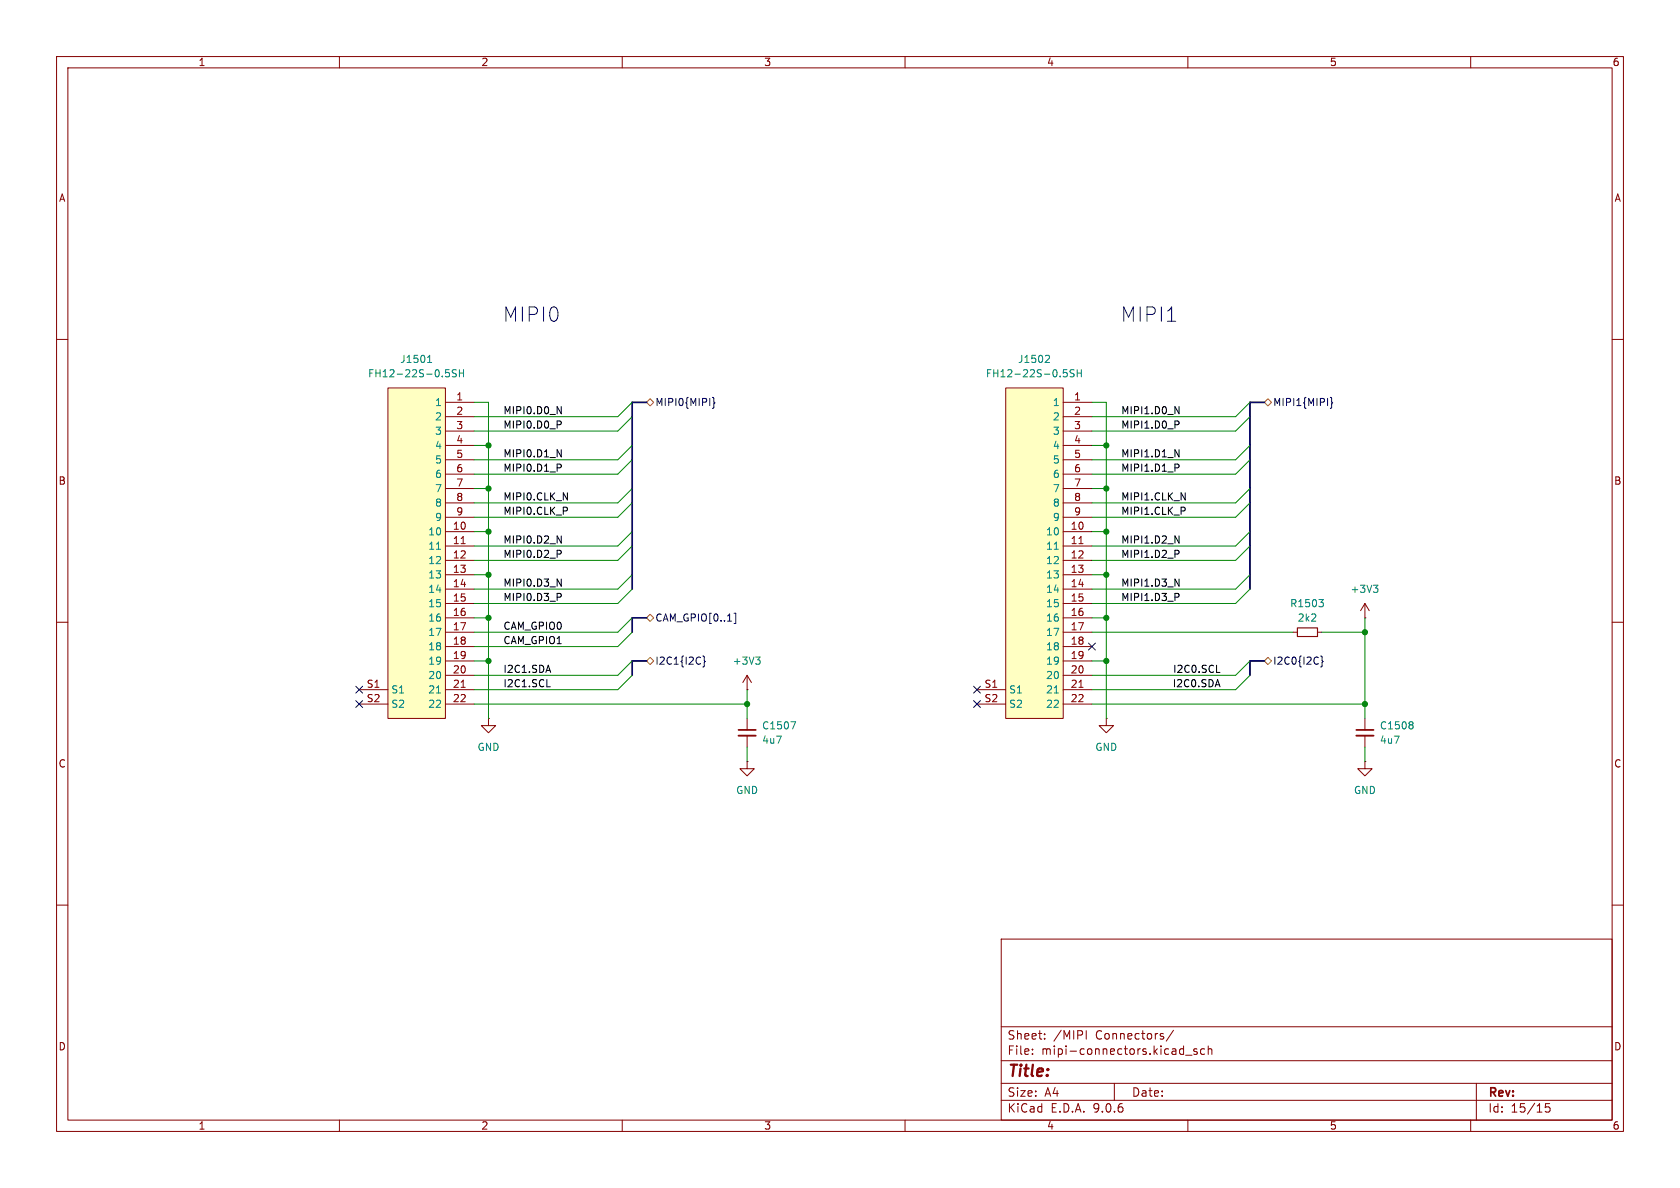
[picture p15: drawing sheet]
<svg xmlns="http://www.w3.org/2000/svg" width="297mm" height="210mm" viewBox="0 0 297 210" stroke-linecap="round" stroke-linejoin="round" font-family="sans-serif">
<defs><g id="words">
<g font-size="3.5" fill="#0000c2">
<text x="88.9" y="57.1">MIPI0</text>
<text x="198.1" y="57.1">MIPI1</text>
</g>
<text font-size="2.8" fill="#840000" x="178" y="190.9">Title:</text>
<g font-size="2.1" fill="#840000">
<text x="178" y="184">Sheet:</text>
<text x="186.2" y="184">/MIPI</text>
<text x="193.7" y="184">Connectors/</text>
<text x="178" y="186.7">File:</text>
<text x="184.1" y="186.7">mipi-connectors.kicad_sch</text>
<text x="178" y="196.9">KiCad</text>
<text x="178" y="194.1">Size:</text>
<text x="184.7" y="194.1">A4</text>
<text x="185.7" y="196.9">E.D.A.</text>
<text x="193.3" y="196.9">9.0.6</text>
<text x="200" y="194.1">Date:</text>
<text x="263" y="194.3">Rev:</text>
<text x="263" y="196.9">Id:</text>
<text x="267.1" y="196.9">15/15</text>
</g>
<g font-size="1.8" fill="#840000">
<text x="35" y="11.9">1</text>
<text x="85" y="11.9">2</text>
<text x="135" y="11.9">3</text>
<text x="185" y="11.9">4</text>
<text x="235" y="11.9">5</text>
<text x="285" y="11.9">6</text>
<text x="10.3" y="35.9">A</text>
<text x="285.3" y="35.9">A</text>
<text x="80.6" y="70.9">1</text>
<text x="189.8" y="70.9">1</text>
<text x="80.6" y="73.4">2</text>
<text x="80.6" y="75.9">3</text>
<text x="189.8" y="73.4">2</text>
<text x="189.8" y="75.9">3</text>
<text x="80.6" y="78.5">4</text>
<text x="80.6" y="81">5</text>
<text x="80.6" y="83.6">6</text>
<text x="189.8" y="78.5">4</text>
<text x="189.8" y="81">5</text>
<text x="189.8" y="83.6">6</text>
<text x="10.3" y="85.9">B</text>
<text x="80.6" y="86.1">7</text>
<text x="80.6" y="88.6">8</text>
<text x="189.8" y="86.1">7</text>
<text x="189.8" y="88.6">8</text>
<text x="285.3" y="85.9">B</text>
<text x="80" y="93.7">10</text>
<text x="80.6" y="91.2">9</text>
<text x="189.2" y="93.7">10</text>
<text x="189.8" y="91.2">9</text>
<text x="80" y="96.3">11</text>
<text x="80" y="98.8">12</text>
<text x="80" y="101.3">13</text>
<text x="189.2" y="96.3">11</text>
<text x="189.2" y="98.8">12</text>
<text x="189.2" y="101.3">13</text>
<text x="80" y="103.9">14</text>
<text x="80" y="106.4">15</text>
<text x="189.2" y="103.9">14</text>
<text x="189.2" y="106.4">15</text>
<text x="80" y="109">16</text>
<text x="80" y="111.5">17</text>
<text x="189.2" y="109">16</text>
<text x="189.2" y="111.5">17</text>
<text x="80" y="114">18</text>
<text x="80" y="116.6">19</text>
<text x="80" y="119.1">20</text>
<text x="189.2" y="114">18</text>
<text x="189.2" y="116.6">19</text>
<text x="189.2" y="119.1">20</text>
<text x="64.7" y="121.7">S1</text>
<text x="64.7" y="124.2">S2</text>
<text x="80" y="121.7">21</text>
<text x="80" y="124.2">22</text>
<text x="173.9" y="121.7">S1</text>
<text x="173.9" y="124.2">S2</text>
<text x="189.2" y="121.7">21</text>
<text x="189.2" y="124.2">22</text>
<text x="10.3" y="135.9">C</text>
<text x="285.3" y="135.9">C</text>
<text x="10.3" y="185.9">D</text>
<text x="285.3" y="185.9">D</text>
<text x="35" y="199.9">1</text>
<text x="85" y="199.9">2</text>
<text x="135" y="199.9">3</text>
<text x="185" y="199.9">4</text>
<text x="235" y="199.9">5</text>
<text x="285" y="199.9">6</text>
</g>
<g font-size="1.8" fill="#008484">
<text x="70.7" y="64.4">J1501</text>
<text x="179.9" y="64.4">J1502</text>
<text x="65" y="66.9">FH12-22S-0.5SH</text>
<text x="76.8" y="72">1</text>
<text x="174.2" y="66.9">FH12-22S-0.5SH</text>
<text x="186" y="72">1</text>
<text x="76.8" y="74.5">2</text>
<text x="76.8" y="77.1">3</text>
<text x="186" y="74.5">2</text>
<text x="186" y="77.1">3</text>
<text x="76.8" y="79.6">4</text>
<text x="76.8" y="82.1">5</text>
<text x="186" y="79.6">4</text>
<text x="186" y="82.1">5</text>
<text x="76.8" y="84.7">6</text>
<text x="76.8" y="87.2">7</text>
<text x="76.8" y="89.8">8</text>
<text x="186" y="84.7">6</text>
<text x="186" y="87.2">7</text>
<text x="186" y="89.8">8</text>
<text x="75.6" y="94.8">10</text>
<text x="76.8" y="92.3">9</text>
<text x="184.8" y="94.8">10</text>
<text x="186" y="92.3">9</text>
<text x="75.6" y="97.4">11</text>
<text x="75.6" y="99.9">12</text>
<text x="184.8" y="97.4">11</text>
<text x="184.8" y="99.9">12</text>
<text x="75.6" y="102.5">13</text>
<text x="75.6" y="105">14</text>
<text x="75.6" y="107.5">15</text>
<text x="184.8" y="102.5">13</text>
<text x="184.8" y="105">14</text>
<text x="184.8" y="107.5">15</text>
<text x="228" y="107.5">R1503</text>
<text x="238.7" y="105">+3V3</text>
<text x="75.6" y="110.1">16</text>
<text x="75.6" y="112.6">17</text>
<text x="184.8" y="110.1">16</text>
<text x="184.8" y="112.6">17</text>
<text x="229.3" y="110.1">2k2</text>
<text x="75.6" y="115.2">18</text>
<text x="75.6" y="117.7">19</text>
<text x="129.4" y="117.7">+3V3</text>
<text x="184.8" y="115.2">18</text>
<text x="184.8" y="117.7">19</text>
<text x="69.1" y="122.8">S1</text>
<text x="69.1" y="125.3">S2</text>
<text x="75.6" y="120.2">20</text>
<text x="75.6" y="122.8">21</text>
<text x="75.6" y="125.3">22</text>
<text x="178.3" y="122.8">S1</text>
<text x="178.3" y="125.3">S2</text>
<text x="184.8" y="120.2">20</text>
<text x="184.8" y="122.8">21</text>
<text x="184.8" y="125.3">22</text>
<text x="134.6" y="129.1">C1507</text>
<text x="134.6" y="131.7">4u7</text>
<text x="243.8" y="129.1">C1508</text>
<text x="243.8" y="131.7">4u7</text>
<text x="84.3" y="132.9">GND</text>
<text x="193.5" y="132.9">GND</text>
<text x="130" y="140.6">GND</text>
<text x="239.3" y="140.6">GND</text>
</g>
<g font-size="1.8" fill="#000084">
<text x="115.8" y="72">MIPI0{MIPI}</text>
<text x="225" y="72">MIPI1{MIPI}</text>
<text x="115.8" y="110.1">CAM_GPIO[0..1]</text>
<text x="115.8" y="117.7">I2C1{I2C}</text>
<text x="225" y="117.7">I2C0{I2C}</text>
</g>
<g font-size="1.8">
<text x="88.9" y="73.3">MIPI0.D0_N</text>
<text x="88.9" y="75.9">MIPI0.D0_P</text>
<text x="198.1" y="75.9">MIPI1.D0_P</text>
<text x="198.1" y="73.3">MIPI1.D0_N</text>
<text x="88.9" y="80.9">MIPI0.D1_N</text>
<text x="88.9" y="83.5">MIPI0.D1_P</text>
<text x="198.1" y="83.5">MIPI1.D1_P</text>
<text x="198.1" y="80.9">MIPI1.D1_N</text>
<text x="88.9" y="88.6">MIPI0.CLK_N</text>
<text x="198.1" y="88.6">MIPI1.CLK_N</text>
<text x="88.9" y="91.1">MIPI0.CLK_P</text>
<text x="198.1" y="91.1">MIPI1.CLK_P</text>
<text x="88.9" y="96.2">MIPI0.D2_N</text>
<text x="88.9" y="98.7">MIPI0.D2_P</text>
<text x="198.1" y="98.7">MIPI1.D2_P</text>
<text x="198.1" y="96.2">MIPI1.D2_N</text>
<text x="88.9" y="106.3">MIPI0.D3_P</text>
<text x="88.9" y="103.8">MIPI0.D3_N</text>
<text x="198.1" y="106.3">MIPI1.D3_P</text>
<text x="198.1" y="103.8">MIPI1.D3_N</text>
<text x="88.9" y="111.4">CAM_GPIO0</text>
<text x="88.9" y="114">CAM_GPIO1</text>
<text x="88.9" y="119">I2C1.SDA</text>
<text x="207.3" y="119">I2C0.SCL</text>
<text x="88.9" y="121.6">I2C1.SCL</text>
<text x="207.2" y="121.6">I2C0.SDA</text>
</g>
</g></defs>
<path d="M0 0h297v210h-297z" fill="#fff" stroke="#fff" stroke-width=".18"/>
<g fill="none" stroke="#840000" stroke-width=".18">
<path d="M10 10h277v190h-277zM12 12h273v186h-273zM60 10v2M110 10v2M160 10v2M210 10v2M260 10v2M10 60h2M285 60h2M10 110h2M285 110h2M10 160h2"/>
<path d="M177 166h108v32h-108zM285 160h2M60 198v2M110 198v2M160 198v2M177 194.5h108M177 191.5h108M177 187.5h108M177 181.5h108M182.5 186.3v.1M182.5 185.5v.1M184.7 183.6v.1"/>
<path d="M184.7 182.8v.1M192 182.2v1.5M197 191.5v3M207.5 182.1l-1.3 2M209.6 186.5h1.1M210 198v2M211.6 185.5l-.4-.1-.2 .2 .1 .2 .5 .2v.3h-.6M213 185.5l-.5-.1-.3 .3v.4l.2 .2h.6M213.6 185.5l.2-.1 .4 .1v.9M213.6 184.9v1.5M260 198v2M261 191.5v6.5"/>
<path d="M274 195.1h-.8v.7l.2-.1h.5l.1 .3v.5l-.3 .1-.5-.1"/>
</g>
<path d="M177.8 68.6h10.2v58.4h-10.2z" fill="#ffffc2"/>
<g fill="none" stroke="#840000" stroke-width=".18">
<path d="M177.8 68.6h10.2v58.4h-10.2zM188 71.1h5M188 73.7h5M188 76.2h5M188 78.7h5M188 81.3h5M188 83.8h5M188 86.4h5M188 88.9h5M188 91.4h5M188 94h5M188 96.5h5"/>
<path d="M188 99.1h5M190.7 96.1h.8M188 101.6h5M188 104.1h5M188 106.7h5M188 109.2h5M188 111.8h5M188 114.3h5M188 116.8h5M188 119.4h5M172.7 121.9h5.1M172.7 124.5h5.1"/>
<path d="M188 121.9h5M188 124.5h5M190.7 121.5h.8"/>
</g>
<path d="M185 62.8l.4 .1 .1 .3-.7 .9h.7M188 65.3h.6M188.1 65.8h.3l.3 .3-.1 .5h-.5M189.9 65.4l-.5-.1-.2 .2v.3l.6 .3 .1 .3-.2 .2h-.5M190.4 65.3v1.3M190.4 66h.8M191.2 65.3v1.3M186.4 97.1h.7M186.4 122.5h.7" fill="none" stroke="#008484" stroke-width=".18"/>
<path d="M68.6 68.6h10.1v58.4h-10.1z" fill="#ffffc2"/>
<g fill="none" stroke="#840000" stroke-width=".18">
<path d="M68.6 68.6h10.1v58.4h-10.1zM78.7 71.1h5.1M78.7 73.7h5.1M78.7 76.2h5.1M78.7 78.7h5.1M78.7 81.3h5.1M78.7 83.8h5.1M78.7 86.4h5.1M78.7 88.9h5.1M78.7 91.4h5.1M78.7 94h5.1M78.7 96.5h5.1"/>
<path d="M78.7 99.1h5.1M81.5 96.1h.7M78.7 101.6h5.1M78.7 104.1h5.1M78.7 106.7h5.1M78.7 109.2h5.1M78.7 111.8h5.1M78.7 114.3h5.1M78.7 116.8h5.1M78.7 119.4h5.1M132.1 119.4l-.8 1.3M132.1 119.4l.7 1.3"/>
<path d="M132.1 119.4v2.5M228.6 111.8h.8M232.9 111.8h.8M241.3 109.2h.1M241.3 106.7v2.5M241.3 106.7l-.8 1.3M241.3 106.7l.8 1.3M63.5 121.9h5.1M63.5 124.5h5.1M78.7 121.9h5.1M78.7 124.5h5.1M81.5 121.5h.7"/>
<path d="M86.4 127v1.3h1.2l-1.2 1.2-1.3-1.2h1.3M86.4 127h.1M132.1 134.6v1.3h1.2l-1.2 1.3-1.3-1.3h1.3M132.1 134.6h.1M132.1 121.9h.1M132.1 127v2M132.1 130v2.1M195.6 127v1.3h1.2l-1.2 1.2-1.3-1.2h1.3M195.6 127h.1M241.3 134.6v1.3h1.3l-1.3 1.3-1.3-1.3h1.3M241.3 134.6h.1M241.3 127v2"/>
<path d="M241.3 130v2.1"/>
</g>
<g fill="none" stroke="#008484" stroke-width=".18">
<path d="M75.6 64.1h.7M75.7 63.1l.3-.3v1.3M78.8 65.3h.6M78.9 65.8h.3l.3 .3-.2 .5h-.4M80.7 65.4l-.5-.1-.2 .2v.3l.6 .3 .1 .3-.3 .2h-.5M81.2 65.3v1.3M81.2 66h.7M81.9 65.3v1.3M77.2 97.1h.7M133.6 116.1h.8l-.4 .5M134.1 116.6l.3 .3v.3l-.3 .2M233.2 106h.8l-.5 .5"/>
<path d="M233.7 106.5l.3 .2v.3l-.3 .3M242.8 103.4h.8l-.4 .5M243.4 103.9l.2 .3v.3l-.2 .2M77.2 122.5h.7M139.8 127.6h.9l-.6 1.3M249.6 127.6l.2 .2-.2 .3 .2 .3v.2l-.2 .3"/>
</g>
<path d="M130.6 129h3M239.8 129h3" fill="none" stroke="#840000" stroke-width=".3"/>
<path d="M130.6 130h3M239.8 130h3" fill="none" stroke="#840000" stroke-width=".33"/>
<path d="M229.4 111h3.5v1.5h-3.5z" fill="none" stroke="#840000" stroke-width=".2"/>
<g fill="none" stroke="#000084" stroke-width=".18">
<path d="M126 70.2l.2 .2v.6l.2 .2-.2 .2v.6l-.2 .2M235.2 70.2l.2 .2v.6l.2 .2-.2 .2v.6l-.2 .2M124.3 116l.2 .1v.7l.2 .1-.2 .2v.6l-.2 .2M129.8 108.4h.3v1.8h-.3M192.4 113.7l1.2 1.2M193.6 113.7l-1.2 1.2M233.5 116l.2 .1v.7l.2 .1-.2 .2v.6l-.2 .2M62.9 121.3l1.2 1.2M62.9 123.9l1.2 1.2M64.1 121.3l-1.2 1.2M64.1 123.9l-1.2 1.2M172.1 123.9l1.2 1.2"/>
<path d="M172.1 121.3l1.2 1.2M173.3 123.9l-1.2 1.2M173.3 121.3l-1.2 1.2"/>
</g>
<path d="M114.3 71.1l.6-.6 .7 .6-.7 .7zM223.5 71.1l.7-.6 .6 .6-.6 .7zM114.3 116.8l.6-.6 .7 .6-.7 .7zM114.9 108.6l.7 .6-.7 .7-.6-.7zM223.5 116.8l.7-.6 .6 .6-.6 .7z" fill="none" stroke="#848400" stroke-width=".18"/>
<g fill="none" stroke="#000" stroke-width=".18">
<path d="M98.5 74.4h.5l.2 .3-.1 .3-.6 .1M98.5 71.9l.7 1.2v-1.2M98.5 79.5l.7 1.3v-1.3M207.7 71.9l.7 1.2v-1.2M207.7 74.4h.5l.2 .3-.1 .3-.6 .1M207.7 79.5l.7 1.3v-1.3M98.5 97.3h.5l.2 .2-.1 .4h-.6M98.5 82h.5l.2 .3-.1 .3-.6 .1M98.5 94.7l.7 1.3v-1.3M99.6 87.1l.7 1.3v-1.3M100.1 89.7l.2 .2-.1 .3-.1 .1M207.7 97.3h.5l.2 .2-.1 .4h-.6"/>
<path d="M207.7 82h.5l.2 .3-.1 .3-.6 .1M207.7 94.7l.7 1.3v-1.3M208.8 87.1l.7 1.3v-1.3M209.3 89.7l.2 .2v.3l-.2 .1M98.5 104.9h.5l.2 .2-.1 .4-.6 .1M98.5 102.4l.7 1.2v-1.2M207.7 102.4l.7 1.2v-1.2M207.7 104.9h.5l.2 .2-.1 .4-.6 .1M215.1 118.9h.6M96.7 121.4h.6"/>
</g>
<path d="M114.3 71.1h-2.5v33M223.5 71.1h-2.5v33M114.3 109.2h-2.5v2.6M114.3 116.8h-2.5v2.6M223.5 116.8h-2.5v2.6" fill="none" stroke="#000084" stroke-width=".3"/>
<g fill="none" stroke="#008400" stroke-width=".18">
<path d="M83.8 71.1h2.6v55.9M83.8 78.7h2.6M111.8 73.7l-2.6 2.5h-25.4M111.8 78.7l-2.6 2.6h-25.4M111.8 71.1l-2.6 2.6h-25.4M193 71.1h2.6v55.9M193 78.7h2.6M221 73.7l-2.6 2.5h-25.4M221 78.7l-2.6 2.6h-25.4M221 71.1l-2.6 2.6h-25.4M83.8 86.4h2.6M83.8 94h2.6"/>
<path d="M111.8 81.3l-2.6 2.5h-25.4M111.8 86.4l-2.6 2.5h-25.4M111.8 94l-2.6 2.5h-25.4M111.8 88.9l-2.6 2.5h-25.4M111.8 96.5l-2.6 2.6h-25.4M193 86.4h2.6M193 94h2.6M221 81.3l-2.6 2.5h-25.4M221 86.4l-2.6 2.5h-25.4M221 94l-2.6 2.5h-25.4M221 88.9l-2.6 2.5h-25.4M221 96.5l-2.6 2.6h-25.4"/>
<path d="M83.8 109.2h2.6M83.8 116.8h2.6M83.8 101.6h2.6M111.8 101.6l-2.6 2.5h-25.4M111.8 109.2l-2.6 2.6h-25.4M111.8 104.1l-2.6 2.6h-25.4M111.8 119.4l-2.6 2.5h-25.4M111.8 111.8l-2.6 2.5h-25.4M111.8 116.8l-2.6 2.6h-25.4M193 111.8h35.6M193 109.2h2.6M193 116.8h2.6"/>
<path d="M193 101.6h2.6M221 101.6l-2.6 2.5h-25.4M221 104.1l-2.6 2.6h-25.4M221 119.4l-2.6 2.5h-25.4M221 116.8l-2.6 2.6h-25.4M233.7 111.8h7.6M241.3 109.2v17.8M83.8 124.5h48.3M132.1 121.9v5.1M132.1 132.1v2.5M193 124.5h48.3M241.3 132.1v2.5"/>
</g>
<g fill="#008400" stroke="#008400" stroke-width=".18">
<circle cx="86.4" cy="78.7" r=".46"/>
<circle cx="86.4" cy="86.4" r=".46"/>
<circle cx="132.1" cy="124.5" r=".46"/>
<circle cx="195.6" cy="116.8" r=".46"/>
<circle cx="195.6" cy="94" r=".46"/>
<circle cx="195.6" cy="109.2" r=".46"/>
<circle cx="195.6" cy="101.6" r=".46"/>
<circle cx="195.6" cy="78.7" r=".46"/>
<circle cx="195.6" cy="86.4" r=".46"/>
<circle cx="241.3" cy="124.5" r=".46"/>
<circle cx="241.3" cy="111.8" r=".46"/>
<circle cx="86.4" cy="116.8" r=".46"/>
<circle cx="86.4" cy="109.2" r=".46"/>
<circle cx="86.4" cy="101.6" r=".46"/>
<circle cx="86.4" cy="94" r=".46"/>
</g>
<use href="#words"/>
</svg>
